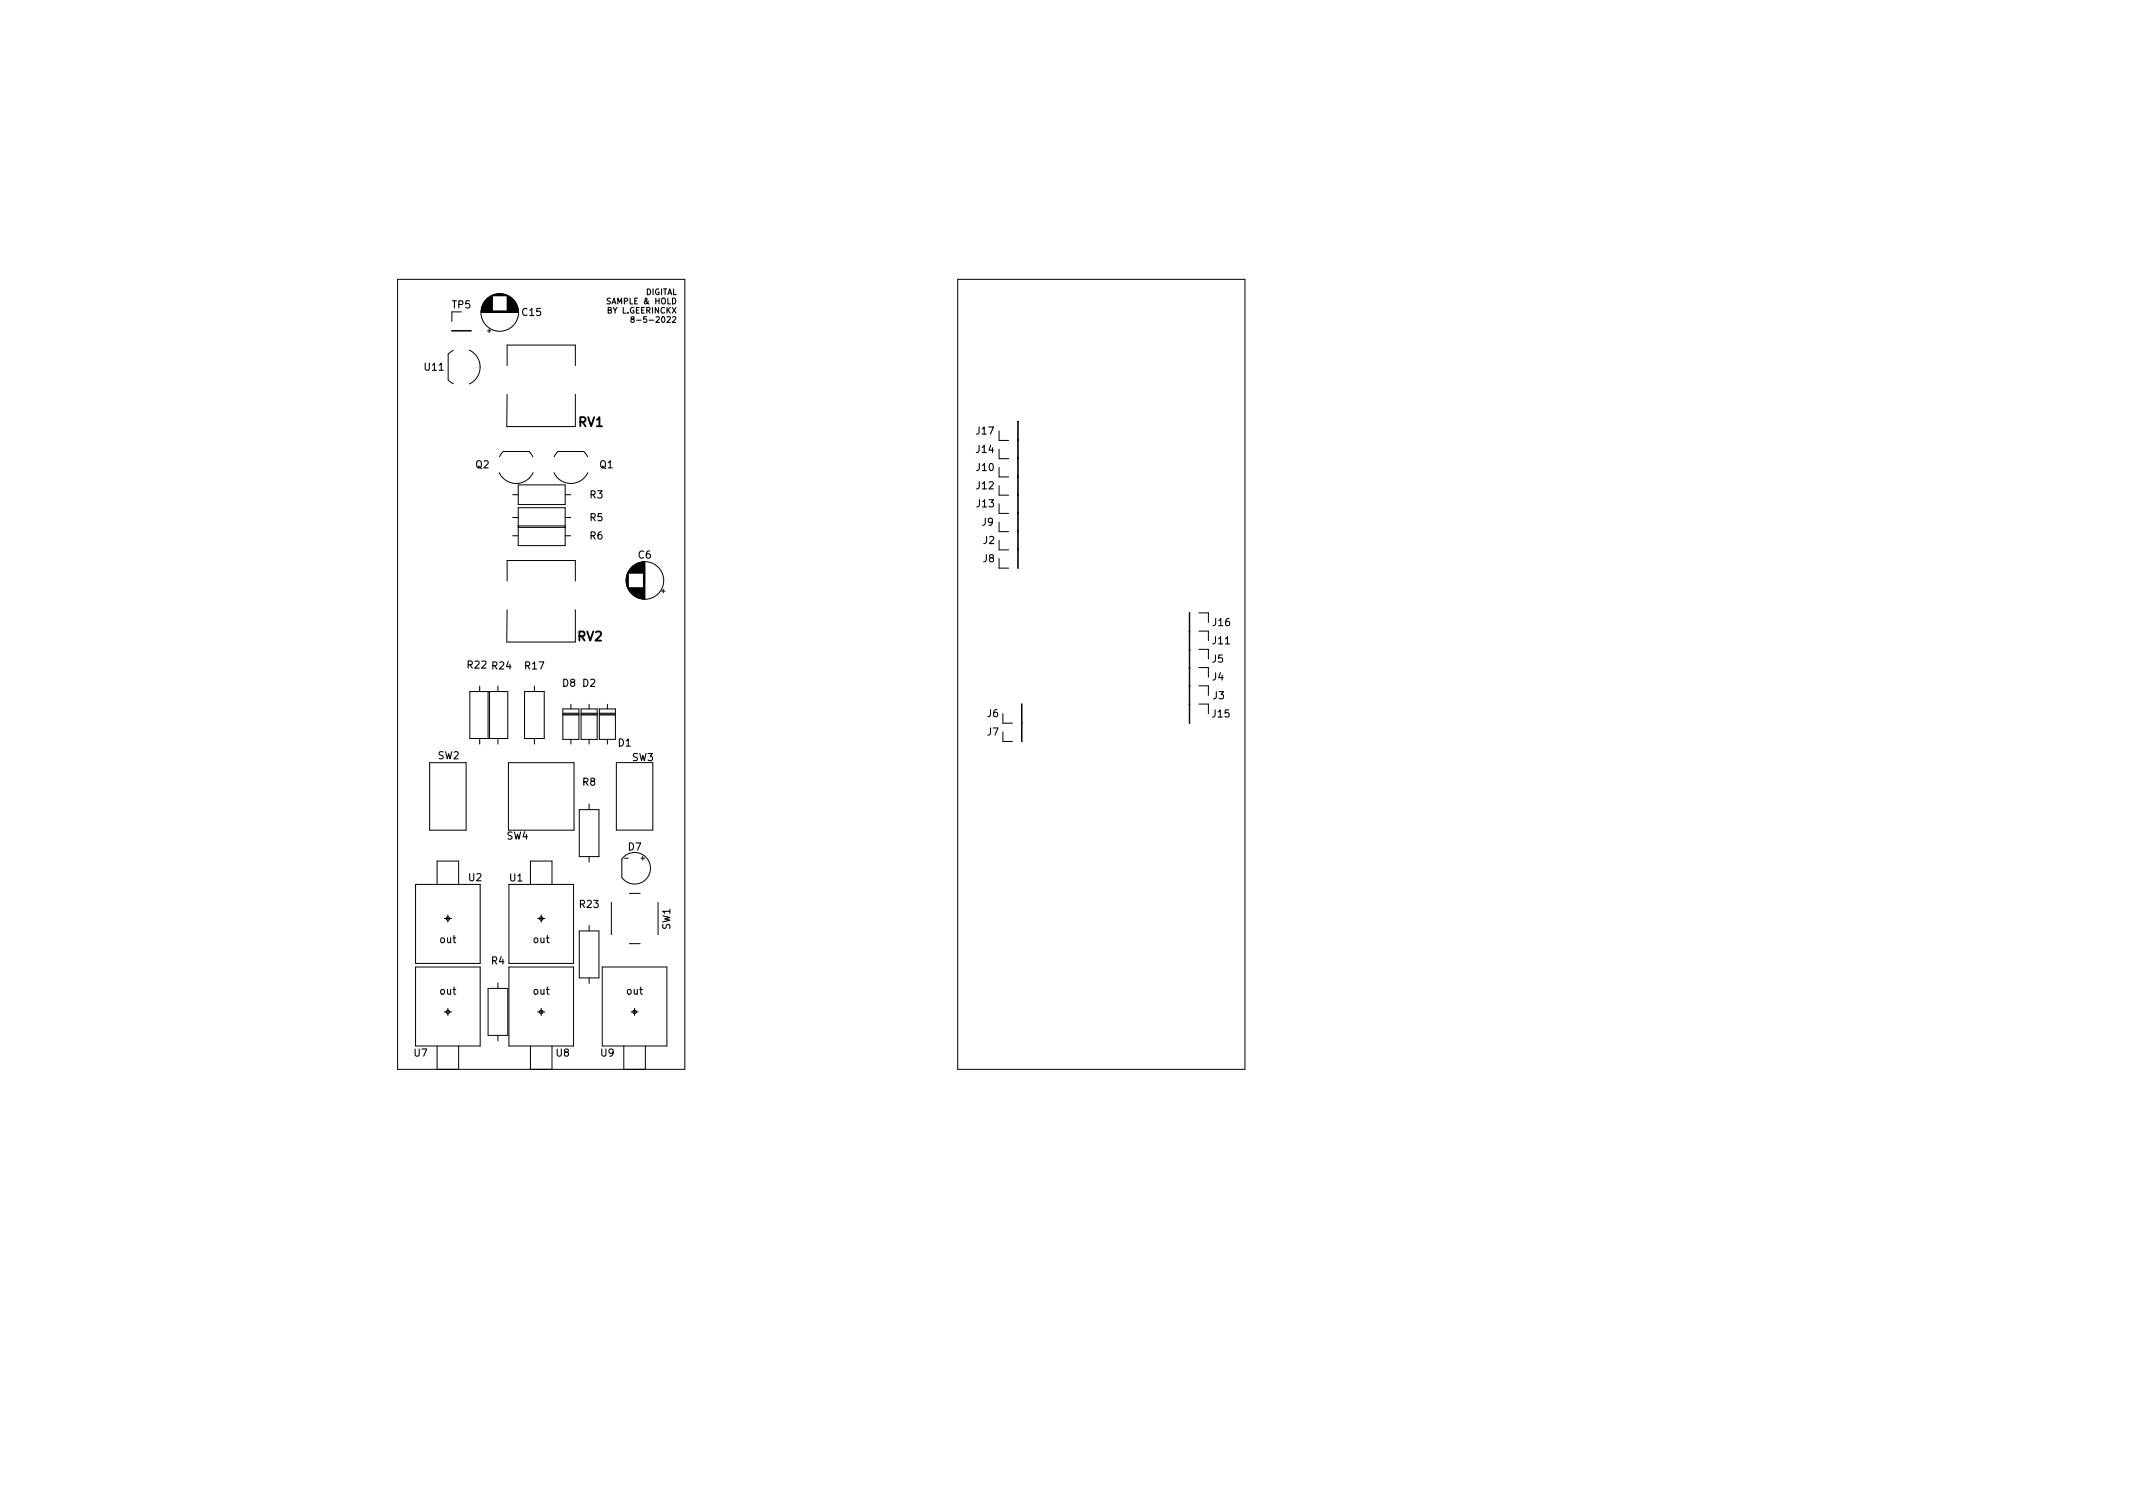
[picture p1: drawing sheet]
<svg xmlns="http://www.w3.org/2000/svg" width="297mm" height="210mm" viewBox="0 0 297 210" stroke-linecap="round" stroke-linejoin="round" font-family="sans-serif">
<defs><g id="words">
<g font-size="1.8">
<text x="80.6" y="59.4">RV1</text>
<text x="80.4" y="89.3">RV2</text>
</g>
<g font-size="1.4">
<text x="63" y="42.9">TP5</text>
<text x="72.8" y="44">C15</text>
<text x="59.2" y="51.6">U11</text>
<text x="66.3" y="65.2">Q2</text>
<text x="83.5" y="65.2">Q1</text>
<text x="136" y="60.5">J17</text>
<text x="136" y="63.1">J14</text>
<text x="136" y="65.6">J10</text>
<text x="82.2" y="69.4">R3</text>
<text x="136" y="68.1">J12</text>
<text x="136" y="70.6">J13</text>
<text x="82.2" y="72.6">R5</text>
<text x="82.2" y="75.1">R6</text>
<text x="88.9" y="77.8">C6</text>
<text x="136.8" y="73.2">J9</text>
<text x="136.9" y="75.7">J2</text>
<text x="136.9" y="78.3">J8</text>
<text x="168.9" y="89.7">J11</text>
<text x="168.9" y="87.2">J16</text>
<text x="65.1" y="93.1">R22 R24</text>
<text x="73.1" y="93.2">R17</text>
<text x="78.4" y="95.6">D8</text>
<text x="81.1" y="95.6">D2</text>
<text x="168.8" y="92.2">J5</text>
<text x="168.8" y="94.7">J4</text>
<text x="137.5" y="99.8">J6</text>
<text x="168.9" y="99.9">J15</text>
<text x="168.9" y="97.4">J3</text>
<text x="61" y="105.7">SW2</text>
<text x="86.1" y="103.9">D1</text>
<text x="88" y="106">SW3</text>
<text x="137.5" y="102.4">J7</text>
<text x="81.1" y="109.4">R8</text>
<text x="70.6" y="116.9">SW4</text>
<text x="87.5" y="118.4">D7</text>
<text x="65.3" y="122.7">U2</text>
<text x="71" y="122.7">U1</text>
<text x="61.3" y="131.3">out</text>
<text x="74.3" y="131.3">out</text>
<text x="80.8" y="126.4">R23</text>
<text x="93.3" y="129.5" transform="rotate(-90 93.3 129.5)">SW1</text>
<text x="68.4" y="134.3">R4</text>
<text x="61.3" y="138.5">out</text>
<text x="74.3" y="138.5">out</text>
<text x="87.3" y="138.5">out</text>
<text x="57.7" y="147.1">U7</text>
<text x="77.5" y="147.1">U8</text>
<text x="83.7" y="147.1">U9</text>
</g>
<g font-size="1.1">
<text x="89.9" y="41.1">DIGITAL</text>
<text x="84.9" y="43.6">BY L.GEERINCKX</text>
<text x="85.1" y="42.4">SAMPLE &amp; HOLD</text>
<text x="89.9" y="44.9">8-5-2022</text>
</g>
</g></defs>
<g fill="none" stroke="#000" stroke-width=".14">
<path d="M55.4 38.9h40v110h-40zM133.4 38.9h40v110h-40zM62.9 46l2.7 .1zM62.9 43.4v1.4M63.1 48.8l-.7 .5v3.6l.7 .5M65.4 48.8a2.6 2.6 0 0 1 1.5 2.3 2.6 2.6 0 0 1-1.5 2.4M67 43.5h5.2M67 43.4h5.2M67 43.3h5.2M67 43.3h1.6M67 43.2h1.6M67 43.1h1.6"/>
<path d="M67.1 43.1h1.5M67.1 43h1.5M67.1 42.9h1.5M67.1 42.8h1.5M67.1 42.7h1.5M67.2 42.7h1.4M67.2 42.6h1.4M67.2 42.5h1.4M67.2 42.4h1.4M67.3 42.4h1.3M67.3 42.3h1.3M67.3 42.2h1.3"/>
<path d="M67.4 42.2h1.2M67.4 42.1h1.2M67.5 42h1.1M67.5 41.9h1.1M67.6 41.9h1M67.6 41.8h1M67.7 41.8h.9M67.7 41.7h.9M67.8 41.7h.8M67.8 41.6h.8M67.9 41.6h.7M67.9 46.1h.5"/>
<path d="M67.9 41.5h.7M68 41.5h.6M68 41.4h.6M68.1 41.4h.5M68.1 45.8v.5M68.2 41.3h.4M68.3 41.3h.3M68.3 41.2h.3M68.4 41.2h2.4M68.5 41.1h2.2M68.6 41.1h2M68.7 41.1h1.8"/>
<path d="M68.8 41h1.6M68.9 41h1.4M69.1 40.9h1M69.3 40.9h.6M70.6 50.9v-2.9h9.5v2.9M70.6 54.9v4.5h9.5v-4.5M70.6 41.5h.6M70.6 42.1h1.2M70.6 42.9h1.5M70.6 41.4h.5M70.6 42.1h1.1M70.6 42.3h1.3"/>
<path d="M70.6 42.7h1.4M70.6 42h1.1M70.6 42.6h1.4M70.6 43.2h1.6M70.6 41.6h.7M70.6 43.1h1.5M70.6 41.3h.3M70.6 42.4h1.3M70.6 42.5h1.4M70.6 42.2h1.2M70.6 41.9h1M70.6 41.3h.4"/>
<path d="M70.6 42.8h1.5M70.6 41.5h.7M70.6 41.9h1.1M70.6 41.6h.8M70.6 41.7h.8M70.6 43.3h1.6M70.6 41.8h1M70.6 42.7h1.5M70.6 43h1.5M70.6 41.7h.9M70.6 41.8h.9M70.6 41.2h.2"/>
<path d="M139.1 60v1.3h1.4M141.7 58.7l.1 20.4zM69.5 65.8a2.6 2.6 0 0 0 2.4 1.5 2.6 2.6 0 0 0 2.3-1.5M69.6 63.6l.5-.7h3.6l.5 .7M71.4 72.1h.8M71.4 74.6h.8M71.4 68.9h.8M72.2 73.4h6.5M72.2 70.7h6.5v5.3h-6.5zM72.2 67.5h6.5v2.8h-6.5zM72.2 73.2h6.5M77.1 65.8a2.6 2.6 0 0 0 2.4 1.5 2.6 2.6 0 0 0 2.4-1.5"/>
<path d="M77.2 63.6l.5-.7h3.6l.5 .7M78.7 72.1h.8M78.7 74.6h.8M78.7 68.9h.8M87.4 79.9v1.8M87.4 79.8v2M87.4 79.7v2.2M87.5 79.6v2.4M87.5 79.6v.2M87.6 79.5v.3M87.6 79.4v.4M87.7 79.3v.5"/>
<path d="M87.8 79.2v.6M87.8 79.1v.7M87.9 79.1v.7M87.9 79v.8M88 79v.8M88 78.9v.9M88.1 78.9v.9M88.2 78.8v1M88.3 78.7v1.1M88.4 78.7v1.1M88.4 78.6v1.2M88.5 78.6v1.2"/>
<path d="M88.6 78.6v1.2M88.6 78.5v1.3M88.7 78.5v1.3M88.8 78.5v1.3M88.8 78.4v1.4M88.9 78.4v1.4M89 78.4v1.4M89.1 78.3v1.5M89.2 78.3v1.5M89.3 78.3v1.5M89.4 78.3v1.5M89.5 78.3v1.5"/>
<path d="M89.6 78.3v1.5M89.6 78.3v5.1M89.7 78.2v5.2M89.8 78.2v5.2M139.1 67.6v1.3h1.4M139.1 62.5v1.4h1.4M139.1 65.1v1.3h1.4M139.1 70.2v1.3h1.4M139.1 72.7v1.3h1.4M139.1 75.2v1.4h1.4M139.1 77.8v1.3h1.4M141.7 68.9h.1"/>
<path d="M141.7 66.3h.1M141.7 74h.1M141.7 71.4h.1M141.7 61.3h.1M141.7 73.9h.1M141.7 76.6h.1M141.7 76.4h.1M141.7 63.9h.1M141.7 61.2h.1M141.7 68.8h.1M141.7 71.5h.1M141.7 66.4h.1"/>
<path d="M141.7 63.7h.1M65.4 96.3h5.3v6.5h-5.3zM66.8 95.5v.8M68 96.3v6.5M68.2 96.3v6.5M69.3 95.5v.8M70.6 80.9v-2.9h9.5v2.9M70.6 84.9v4.5h9.5v-4.5M73 96.3h2.8v6.5h-2.8zM74.4 95.5v.8M78.4 99.4h2.2M78.4 99.6h2.2"/>
<path d="M78.4 99.3h2.2M78.4 98.7h2.2v4.3h-2.2zM79.5 98.1v.6M80.9 99.4h2.3M80.9 98.7h2.3v4.3h-2.3zM80.9 99.6h2.3M80.9 99.3h2.3M82 98.1v.6M83.5 99.4h2.2M83.5 99.6h2.2M83.5 99.3h2.2M83.5 98.7h2.2v4.3h-2.2z"/>
<path d="M84.6 98.1v.6M87.2 80.5v.6M87.2 80.3v1M87.3 80.1v1.4M87.3 80v1.6M87.5 81.9v.2M87.6 81.9v.2M87.6 81.9v.3M87.6 81.9v.4M87.7 81.9v.4M87.7 81.9v.5M87.8 81.9v.5"/>
<path d="M87.8 81.9v.6M87.9 81.9v.7M88 81.9v.8M88.1 81.9v.9M88.2 81.9v.9M88.2 81.9v1M88.3 81.9v1M88.4 81.9v1.1M88.5 81.9v1.2M88.6 81.9v1.2M88.7 81.9v1.3M88.8 81.9v1.3"/>
<path d="M88.9 81.9v1.3M88.9 81.9v1.4M89 81.9v1.4M89.1 81.9v1.4M89.2 81.9v1.4M89.3 81.9v1.5M89.4 81.9v1.5M89.5 81.9v1.5M89.6 81.9v1.5M92.1 82.3h.5M92.4 82.1v.5M139.7 99.4v1.3h1.3"/>
<path d="M142.3 98v5.2zM165.6 95.5h.1M165.6 85.3l.1 15.4zM165.6 98.2h.1M165.6 87.9h.1M165.6 90.5h.1M165.6 93h.1M165.6 95.6h.1M165.6 98h.1M165.6 90.4h.1M165.6 93.1h.1M165.6 88h.1"/>
<path d="M167 95.5h1.3v1.3M167 85.3h1.3v1.4M167 87.9h1.3v1.3M167 90.4h1.3v1.3M167 93h1.3v1.3M167 98h1.3v1.4M59.8 106.2h5.1v9.4h-5.1zM66.8 102.8v.8M69.3 102.8v.8M70.8 106.2h9.1v9.4h-9.1zM74.4 102.8v.8M79.5 103v.6"/>
<path d="M80.7 112.7h2.7v6.6h-2.7zM82 103v.6M82 112v.7M82 119.3v.7M84.6 103v.6M85.8 106.2h5.1v9.4h-5.1zM86.8 119.4a2.2 2.2 0 0 1 3.2 0 2.2 2.2 0 0 1-.2 3.2 2.2 2.2 0 0 1-3.2-.4v-2.6zM87 119.5h.5M89.3 119.5h.5M89.5 119.2v.6M139.7 101.9v1.3h1.3M142.3 100.7h.1"/>
<path d="M142.3 100.6h.1M57.9 123.1h9v11h-9zM57.9 134.6h9v11h-9zM60.9 123.1v-3.2h3v3.2M61.9 127.9h1M62.4 127.4v1M68 137.6h2.7v6.6h-2.7zM69.3 136.9v.7M70.9 134.6h9v11h-9zM70.9 123.1h9v11h-9zM73.9 123.1v-3.2h3v3.2M74.9 127.9h1"/>
<path d="M75.4 127.4v1M80.7 129.6h2.7v6.6h-2.7zM82 128.9v.7M82 136.2v.7M83.9 134.6h9v11h-9zM85.1 125.6v4.5M87.6 131.4h1.5M87.6 124.4h1.5M91.6 125.6v4.5M60.9 145.6v3.3M61.9 140.9h1M62.4 140.4v1"/>
<path d="M63.9 145.6v3.3M69.3 144.2v.7M73.9 145.6v3.3M74.9 140.9h1M75.4 140.4v1M76.9 145.6v3.3M86.9 145.6v3.3M87.9 140.9h1M88.4 140.4v1M89.9 145.6v3.3"/>
<circle cx="69.6" cy="43.5" r="2.62"/>
<circle cx="89.8" cy="80.8" r="2.62"/>
<circle cx="62.4" cy="127.9" r=".25"/>
<circle cx="75.4" cy="127.9" r=".25"/>
<circle cx="62.4" cy="140.9" r=".25"/>
<circle cx="75.4" cy="140.9" r=".25"/>
<circle cx="88.4" cy="140.9" r=".25"/>
</g>
<path d="M85 41.6h-.4v.2l.3 .2 .1 .2-.1 .1h-.4M88 44.4l-.1-.1v-.1l.3-.1 .1 .3-.4 .2 .1 .3 .3-.2-.1-.3M88.7 44.6h.6" fill="none" stroke="#000" stroke-width=".15"/>
<g fill="#fff" stroke="#fff" stroke-width=".14">
<circle cx="158.9" cy="105.7" r=".17"/>
<circle cx="148.7" cy="55.6" r=".17"/>
<circle cx="158.9" cy="98.7" r=".17"/>
<circle cx="158.9" cy="53" r=".17"/>
<circle cx="84.6" cy="94.5" r=".17"/>
<circle cx="84.6" cy="81.3" r=".17"/>
<circle cx="57.3" cy="86" r=".17"/>
<circle cx="75.4" cy="118" r=".17"/>
<circle cx="66.8" cy="86" r=".17"/>
<circle cx="62.5" cy="118" r=".18"/>
<circle cx="60.6" cy="83.5" r=".17"/>
<circle cx="66.7" cy="83.5" r=".17"/>
<circle cx="156.3" cy="75.9" r=".17"/>
<circle cx="152.3" cy="75.9" r=".17"/>
<circle cx="77" cy="104.6" r=".17"/>
<circle cx="77" cy="97" r=".17"/>
<circle cx="156.3" cy="123.5" r=".17"/>
<circle cx="146.2" cy="123.5" r=".17"/>
<circle cx="136" cy="118.4" r=".17"/>
<circle cx="136" cy="108.3" r=".17"/>
<circle cx="164.7" cy="89.2" r=".18"/>
<circle cx="159.6" cy="89.2" r=".17"/>
<circle cx="166.9" cy="110.8" r=".17"/>
<circle cx="166.9" cy="102.1" r=".17"/>
<circle cx="66.9" cy="88.7" r=".17"/>
<circle cx="62.3" cy="88.7" r=".17"/>
<circle cx="65.5" cy="56.1" r=".17"/>
<circle cx="65.5" cy="72.7" r=".17"/>
<circle cx="64.3" cy="44.8" r=".17"/>
<circle cx="140.5" cy="67.6" r=".17"/>
<circle cx="140.5" cy="72.7" r=".17"/>
<circle cx="74.4" cy="64.7" r=".17"/>
<circle cx="71.9" cy="64.7" r=".17"/>
<circle cx="69.3" cy="64.7" r=".17"/>
<circle cx="167" cy="96.8" r=".18"/>
<circle cx="72.8" cy="113.4" r=".17"/>
<circle cx="72.8" cy="110.9" r=".17"/>
<circle cx="72.8" cy="108.4" r=".17"/>
<circle cx="77.9" cy="113.4" r=".17"/>
<circle cx="77.9" cy="110.9" r=".17"/>
<circle cx="77.9" cy="108.4" r=".17"/>
<circle cx="167" cy="89.2" r=".18"/>
<circle cx="167" cy="94.3" r=".18"/>
<circle cx="140.5" cy="60" r=".17"/>
<circle cx="88.4" cy="113.4" r=".18"/>
<circle cx="88.4" cy="110.9" r=".18"/>
<circle cx="88.4" cy="108.3" r=".18"/>
<circle cx="167" cy="99.4" r=".18"/>
<circle cx="74.4" cy="104.6" r=".17"/>
<circle cx="74.4" cy="94.5" r=".17"/>
<circle cx="140.5" cy="75.2" r=".17"/>
<circle cx="140.5" cy="77.8" r=".17"/>
<circle cx="69.3" cy="94.5" r=".17"/>
<circle cx="69.3" cy="104.6" r=".17"/>
<circle cx="140.5" cy="62.5" r=".17"/>
<circle cx="62.4" cy="136" r=".17"/>
<circle cx="62.4" cy="144.3" r=".17"/>
<circle cx="62.4" cy="147.4" r=".17"/>
<circle cx="140.5" cy="70.2" r=".17"/>
<circle cx="70.4" cy="72.1" r=".17"/>
<circle cx="80.5" cy="72.1" r=".17"/>
<circle cx="88.4" cy="136" r=".18"/>
<circle cx="88.4" cy="144.3" r=".18"/>
<circle cx="88.4" cy="147.4" r=".18"/>
<circle cx="75.4" cy="136" r=".17"/>
<circle cx="75.4" cy="144.3" r=".17"/>
<circle cx="75.4" cy="147.4" r=".17"/>
<circle cx="140.5" cy="65.1" r=".17"/>
<circle cx="62.4" cy="132.8" r=".17"/>
<circle cx="62.4" cy="124.5" r=".17"/>
<circle cx="62.4" cy="121.4" r=".17"/>
<circle cx="64.3" cy="48.6" r=".17"/>
<circle cx="64.3" cy="51.1" r=".17"/>
<circle cx="64.3" cy="53.6" r=".17"/>
<circle cx="80.2" cy="82.9" r=".17"/>
<circle cx="70.6" cy="82.9" r=".17"/>
<circle cx="72.9" cy="90.4" r=".17"/>
<circle cx="75.4" cy="90.4" r=".17"/>
<circle cx="77.9" cy="90.4" r=".17"/>
<circle cx="80.2" cy="52.9" r=".18"/>
<circle cx="70.6" cy="52.9" r=".18"/>
<circle cx="72.9" cy="60.4" r=".17"/>
<circle cx="75.4" cy="60.4" r=".17"/>
<circle cx="77.9" cy="60.4" r=".17"/>
<circle cx="82" cy="97" r=".17"/>
<circle cx="82" cy="104.6" r=".17"/>
<circle cx="91.1" cy="80.8" r=".17"/>
<circle cx="88.6" cy="80.8" r=".17"/>
<circle cx="66.8" cy="94.5" r=".17"/>
<circle cx="66.8" cy="104.6" r=".17"/>
<circle cx="82" cy="64.7" r=".17"/>
<circle cx="79.5" cy="64.7" r=".17"/>
<circle cx="77" cy="64.7" r=".17"/>
<circle cx="82" cy="127.8" r=".17"/>
<circle cx="82" cy="138" r=".17"/>
<circle cx="141" cy="101.9" r=".17"/>
<circle cx="84.6" cy="97" r=".17"/>
<circle cx="84.6" cy="104.6" r=".17"/>
<circle cx="141" cy="99.4" r=".17"/>
<circle cx="79.5" cy="97" r=".17"/>
<circle cx="79.5" cy="104.6" r=".17"/>
<circle cx="167" cy="91.7" r=".18"/>
<circle cx="69.3" cy="135.8" r=".17"/>
<circle cx="69.3" cy="146" r=".17"/>
<circle cx="80.5" cy="74.6" r=".17"/>
<circle cx="70.4" cy="74.6" r=".17"/>
<circle cx="82" cy="110.9" r=".17"/>
<circle cx="82" cy="121.1" r=".17"/>
<circle cx="90.6" cy="124.6" r=".18"/>
<circle cx="90.6" cy="131.1" r=".18"/>
<circle cx="86.1" cy="131.1" r=".17"/>
<circle cx="86.1" cy="124.6" r=".17"/>
<circle cx="167" cy="86.7" r=".18"/>
<circle cx="87.1" cy="120.9" r=".18"/>
<circle cx="89.6" cy="120.9" r=".18"/>
<circle cx="62.4" cy="113.4" r=".17"/>
<circle cx="62.4" cy="110.9" r=".17"/>
<circle cx="62.4" cy="108.4" r=".17"/>
<circle cx="69.6" cy="44.8" r=".17"/>
<circle cx="69.6" cy="42.3" r=".17"/>
<circle cx="75.4" cy="132.8" r=".17"/>
<circle cx="75.4" cy="124.5" r=".17"/>
<circle cx="75.4" cy="121.4" r=".17"/>
<circle cx="70.4" cy="68.9" r=".17"/>
<circle cx="80.5" cy="68.9" r=".17"/>
<circle cx="166.3" cy="63.2" r=".17"/>
<circle cx="161.4" cy="63.2" r=".17"/>
<circle cx="167.5" cy="55.6" r=".17"/>
<circle cx="170" cy="55.6" r=".17"/>
<circle cx="158.9" cy="58.1" r=".17"/>
<circle cx="158.9" cy="55.6" r=".17"/>
<circle cx="156.3" cy="81" r=".17"/>
<circle cx="156.3" cy="83.5" r=".17"/>
<circle cx="156.3" cy="86" r=".17"/>
<circle cx="156.3" cy="88.6" r=".17"/>
<circle cx="156.3" cy="91.1" r=".17"/>
<circle cx="156.3" cy="93.7" r=".17"/>
<circle cx="156.3" cy="96.2" r=".17"/>
<circle cx="148.7" cy="96.2" r=".17"/>
<circle cx="148.7" cy="93.7" r=".17"/>
<circle cx="148.7" cy="91.1" r=".17"/>
<circle cx="148.7" cy="88.6" r=".17"/>
<circle cx="148.7" cy="86" r=".17"/>
<circle cx="148.7" cy="83.5" r=".17"/>
<circle cx="148.7" cy="81" r=".17"/>
<circle cx="151.2" cy="126.7" r=".17"/>
<circle cx="148.7" cy="126.7" r=".17"/>
<circle cx="159.7" cy="78.3" r=".18"/>
<circle cx="169.9" cy="78.3" r=".18"/>
<circle cx="151.3" cy="50.5" r=".17"/>
<circle cx="161.4" cy="50.5" r=".17"/>
<circle cx="158.9" cy="68.3" r=".17"/>
<circle cx="166.5" cy="68.3" r=".17"/>
<circle cx="159.7" cy="80.9" r=".17"/>
<circle cx="169.9" cy="80.9" r=".17"/>
<circle cx="89" cy="94.3" r=".17"/>
<circle cx="166.5" cy="47.9" r=".17"/>
<circle cx="169" cy="47.9" r=".17"/>
<circle cx="166.5" cy="45.4" r=".17"/>
<circle cx="169" cy="45.4" r=".17"/>
<circle cx="166.5" cy="42.9" r=".17"/>
<circle cx="169" cy="42.9" r=".17"/>
<circle cx="151.3" cy="47.9" r=".17"/>
<circle cx="161.4" cy="47.9" r=".17"/>
<circle cx="144.9" cy="129.2" r=".17"/>
<circle cx="144.9" cy="139.4" r=".17"/>
<circle cx="142.4" cy="139.4" r=".17"/>
<circle cx="142.4" cy="129.2" r=".17"/>
<circle cx="146.2" cy="115.9" r=".17"/>
<circle cx="138.6" cy="115.9" r=".17"/>
<circle cx="166.4" cy="144.4" r=".17"/>
<circle cx="168.9" cy="144.4" r=".17"/>
<circle cx="89" cy="96.8" r=".17"/>
<circle cx="151.3" cy="45.4" r=".17"/>
<circle cx="161.4" cy="45.4" r=".17"/>
<circle cx="146.2" cy="110.8" r=".17"/>
<circle cx="138.6" cy="110.8" r=".17"/>
<circle cx="138.6" cy="93.7" r=".17"/>
<circle cx="138.6" cy="91.2" r=".17"/>
<circle cx="63" cy="101.9" r=".17"/>
<circle cx="143.6" cy="83.5" r=".17"/>
<circle cx="143.6" cy="93.7" r=".17"/>
<circle cx="138.6" cy="121" r=".17"/>
<circle cx="146.2" cy="121" r=".17"/>
<circle cx="139.2" cy="53.7" r=".17"/>
<circle cx="139.2" cy="56.2" r=".17"/>
<circle cx="148.7" cy="50.5" r=".17"/>
<circle cx="138.6" cy="50.5" r=".17"/>
<circle cx="148.7" cy="121" r=".17"/>
<circle cx="148.7" cy="118.4" r=".17"/>
<circle cx="148.7" cy="115.9" r=".17"/>
<circle cx="148.7" cy="113.3" r=".17"/>
<circle cx="148.7" cy="110.8" r=".17"/>
<circle cx="148.7" cy="108.3" r=".17"/>
<circle cx="148.7" cy="105.7" r=".17"/>
<circle cx="148.7" cy="103.2" r=".17"/>
<circle cx="156.3" cy="103.2" r=".17"/>
<circle cx="156.3" cy="105.7" r=".17"/>
<circle cx="156.3" cy="108.3" r=".17"/>
<circle cx="156.3" cy="110.8" r=".17"/>
<circle cx="156.3" cy="113.3" r=".17"/>
<circle cx="156.3" cy="115.9" r=".17"/>
<circle cx="156.3" cy="118.4" r=".17"/>
<circle cx="156.3" cy="121" r=".17"/>
<circle cx="62.5" cy="67.6" r=".17"/>
<circle cx="89" cy="89.2" r=".17"/>
<circle cx="62.5" cy="60" r=".17"/>
<circle cx="146.2" cy="113.3" r=".17"/>
<circle cx="138.6" cy="113.3" r=".17"/>
<circle cx="137.9" cy="129.2" r=".17"/>
<circle cx="137.9" cy="139.4" r=".17"/>
<circle cx="62.5" cy="62.5" r=".17"/>
<circle cx="63" cy="99.4" r=".17"/>
<circle cx="144.9" cy="53.6" r=".17"/>
<circle cx="144.9" cy="56.2" r=".17"/>
<circle cx="144.9" cy="58.7" r=".17"/>
<circle cx="156.3" cy="129.2" r=".17"/>
<circle cx="156.3" cy="131.8" r=".17"/>
<circle cx="156.3" cy="134.3" r=".17"/>
<circle cx="156.3" cy="136.8" r=".17"/>
<circle cx="156.3" cy="139.4" r=".17"/>
<circle cx="156.3" cy="141.9" r=".17"/>
<circle cx="156.3" cy="144.5" r=".17"/>
<circle cx="148.7" cy="144.5" r=".17"/>
<circle cx="148.7" cy="141.9" r=".17"/>
<circle cx="148.7" cy="139.4" r=".17"/>
<circle cx="148.7" cy="136.8" r=".17"/>
<circle cx="148.7" cy="134.3" r=".17"/>
<circle cx="148.7" cy="131.8" r=".17"/>
<circle cx="148.7" cy="129.2" r=".17"/>
<circle cx="156.3" cy="58.1" r=".17"/>
<circle cx="156.3" cy="60.6" r=".17"/>
<circle cx="156.3" cy="63.2" r=".17"/>
<circle cx="156.3" cy="65.7" r=".17"/>
<circle cx="156.3" cy="68.3" r=".17"/>
<circle cx="156.3" cy="70.8" r=".17"/>
<circle cx="156.3" cy="73.3" r=".17"/>
<circle cx="148.7" cy="73.3" r=".17"/>
<circle cx="148.7" cy="70.8" r=".17"/>
<circle cx="148.7" cy="68.3" r=".17"/>
<circle cx="148.7" cy="65.7" r=".17"/>
<circle cx="148.7" cy="63.2" r=".17"/>
<circle cx="148.7" cy="60.6" r=".17"/>
<circle cx="148.7" cy="58.1" r=".17"/>
<circle cx="166.4" cy="114.6" r=".17"/>
<circle cx="168.9" cy="114.6" r=".17"/>
<circle cx="89" cy="99.4" r=".17"/>
<circle cx="141.1" cy="83.5" r=".17"/>
<circle cx="141.1" cy="93.7" r=".17"/>
<circle cx="143.6" cy="123.5" r=".17"/>
<circle cx="146.2" cy="42.9" r=".17"/>
<circle cx="138.6" cy="42.9" r=".17"/>
<circle cx="62.5" cy="65.1" r=".17"/>
<circle cx="151.3" cy="42.9" r=".17"/>
<circle cx="161.4" cy="42.9" r=".17"/>
<circle cx="146.2" cy="118.4" r=".17"/>
<circle cx="138.6" cy="118.4" r=".17"/>
<circle cx="169.9" cy="83.4" r=".17"/>
<circle cx="159.7" cy="83.4" r=".17"/>
<circle cx="62.5" cy="72.7" r=".17"/>
<circle cx="151.2" cy="98.7" r=".17"/>
<circle cx="148.7" cy="98.7" r=".17"/>
<circle cx="164" cy="55.6" r=".17"/>
<circle cx="164" cy="58.1" r=".17"/>
<circle cx="166.5" cy="134.3" r=".17"/>
<circle cx="169" cy="134.3" r=".17"/>
<circle cx="166.5" cy="131.8" r=".17"/>
<circle cx="169" cy="131.8" r=".17"/>
<circle cx="166.5" cy="129.2" r=".17"/>
<circle cx="169" cy="129.2" r=".17"/>
<circle cx="166.5" cy="126.7" r=".17"/>
<circle cx="169" cy="126.7" r=".17"/>
<circle cx="166.5" cy="124.1" r=".17"/>
<circle cx="169" cy="124.1" r=".17"/>
<circle cx="156.3" cy="98.7" r=".17"/>
<circle cx="153.8" cy="98.7" r=".17"/>
<circle cx="136" cy="96.2" r=".17"/>
<circle cx="146.2" cy="96.2" r=".17"/>
<circle cx="135.9" cy="41.6" r=".17"/>
<circle cx="161.4" cy="55.6" r=".17"/>
<circle cx="161.4" cy="58.1" r=".17"/>
<circle cx="159.6" cy="86" r=".17"/>
<circle cx="146.2" cy="83.5" r=".17"/>
<circle cx="146.2" cy="93.7" r=".17"/>
<circle cx="146.2" cy="45.4" r=".17"/>
<circle cx="138.6" cy="45.4" r=".17"/>
<circle cx="161.4" cy="144.5" r=".17"/>
<circle cx="158.9" cy="144.5" r=".17"/>
<circle cx="138.6" cy="86" r=".17"/>
<circle cx="138.6" cy="83.5" r=".17"/>
<circle cx="89" cy="91.7" r=".17"/>
<circle cx="62.5" cy="77.8" r=".17"/>
<circle cx="62.5" cy="70.2" r=".17"/>
<circle cx="138.6" cy="47.9" r=".17"/>
<circle cx="148.7" cy="47.9" r=".17"/>
<circle cx="166.5" cy="73.3" r=".17"/>
<circle cx="164" cy="73.3" r=".17"/>
<circle cx="161.4" cy="73.3" r=".17"/>
<circle cx="62.5" cy="75.2" r=".17"/>
<circle cx="144.4" cy="105.7" r=".17"/>
<circle cx="89" cy="86.7" r=".17"/>
</g>
<use href="#words"/>
</svg>
